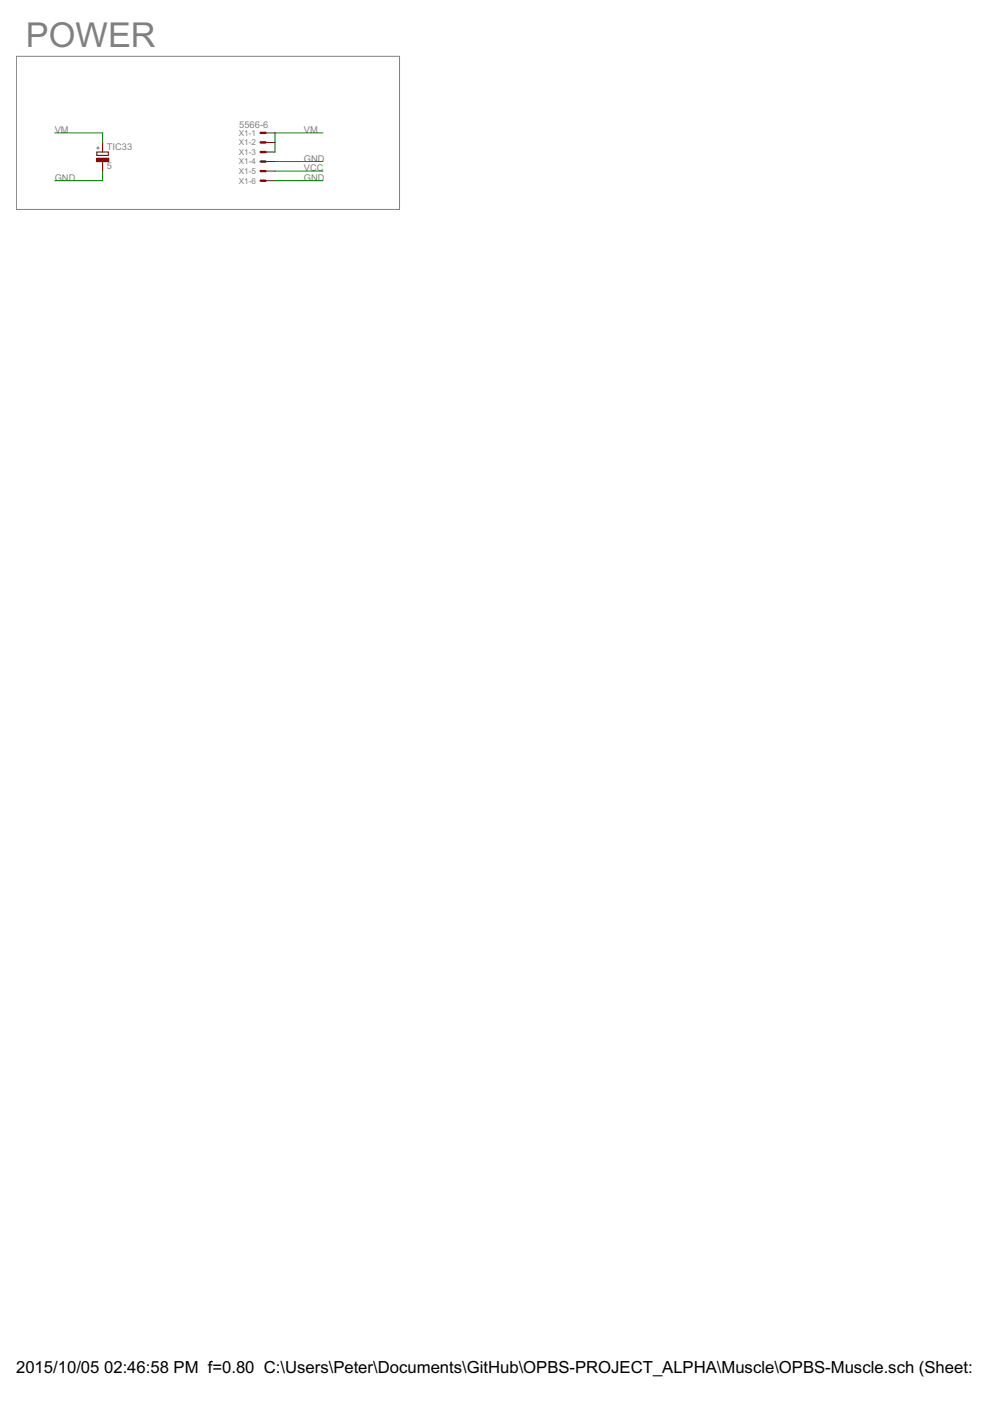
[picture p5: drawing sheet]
<svg xmlns="http://www.w3.org/2000/svg" width="210mm" height="297mm" viewBox="0 0 210 297" stroke-linecap="round" stroke-linejoin="round" font-family="sans-serif">
<defs><g id="words">
<text font-size="8.1" fill="#808080" x="5.5" y="9.9">POWER</text>
<g font-size="4">
<text x="3.4" y="291">2015/10/05</text>
<text x="22.1" y="291">02:46:58 PM f=0.80 C:\Users\Peter\Documents\GitHub\OPBS-PROJECT_ALPHA\Muscle\OPBS-Muscle.sch (Sheet: 5/7</text>
</g>
<g font-size="2.2" fill="#808080">
<text x="11.6" y="28.2">VM</text>
<text x="50.7" y="27.1">5566-6</text>
<text x="64.4" y="28.2">VM</text>
<text x="22.7" y="35.9">5</text>
<text x="22.7" y="31.8">TIC33</text>
<text x="64.4" y="34.3">GND</text>
<text x="11.6" y="38.3">GND</text>
<text x="64.4" y="38.3">GND</text>
<text x="64.4" y="36.3">VCC</text>
</g>
<g font-size="1.9" fill="#808080">
<text x="50.6" y="28.8">X1-1</text>
<text x="50.6" y="30.8">X1-2</text>
<text x="50.6" y="32.8">X1-3</text>
<text x="50.6" y="34.9">X1-4</text>
<text x="50.6" y="36.9">X1-5</text>
<text x="50.6" y="38.9">X1-6</text>
</g>
<text font-size="1.6" fill="#800000" x="21.3" y="31.9" transform="rotate(-90 21.3 31.9)">+</text>
</g></defs>
<path d="M3.5 11.9h81.2v32.5h-81.2z" fill="none" stroke="#808080" stroke-width=".21"/>
<path d="M20.5 32.2h2.5v.7h-2.5zM21.8 30.2v2M21.8 34.2v2.1M56.3 32.2h2M56.3 28.2h2M56.3 30.2h2M56.3 34.2h2M56.3 36.3h2M56.3 38.3h2" fill="none" stroke="#800000" stroke-width=".21"/>
<path d="M20.4 33.5h2.7v.8h-2.7z" fill="#800000" stroke="#800000" stroke-width=".21"/>
<path d="M55.3 28.2h1M55.3 30.2h1M55.3 32.2h1M55.3 34.2h1M55.3 36.3h1M55.3 38.3h1" fill="none" stroke="#800000" stroke-width=".51"/>
<path d="M11.6 28.2h10.2v2M21.8 36.3v2h-10.2M58.3 38.3h10.2M58.3 34.2h10.2M58.3 36.3h10.2M68.5 28.2h-10.2v4" fill="none" stroke="#008000" stroke-width=".21"/>
<use href="#words"/>
</svg>
